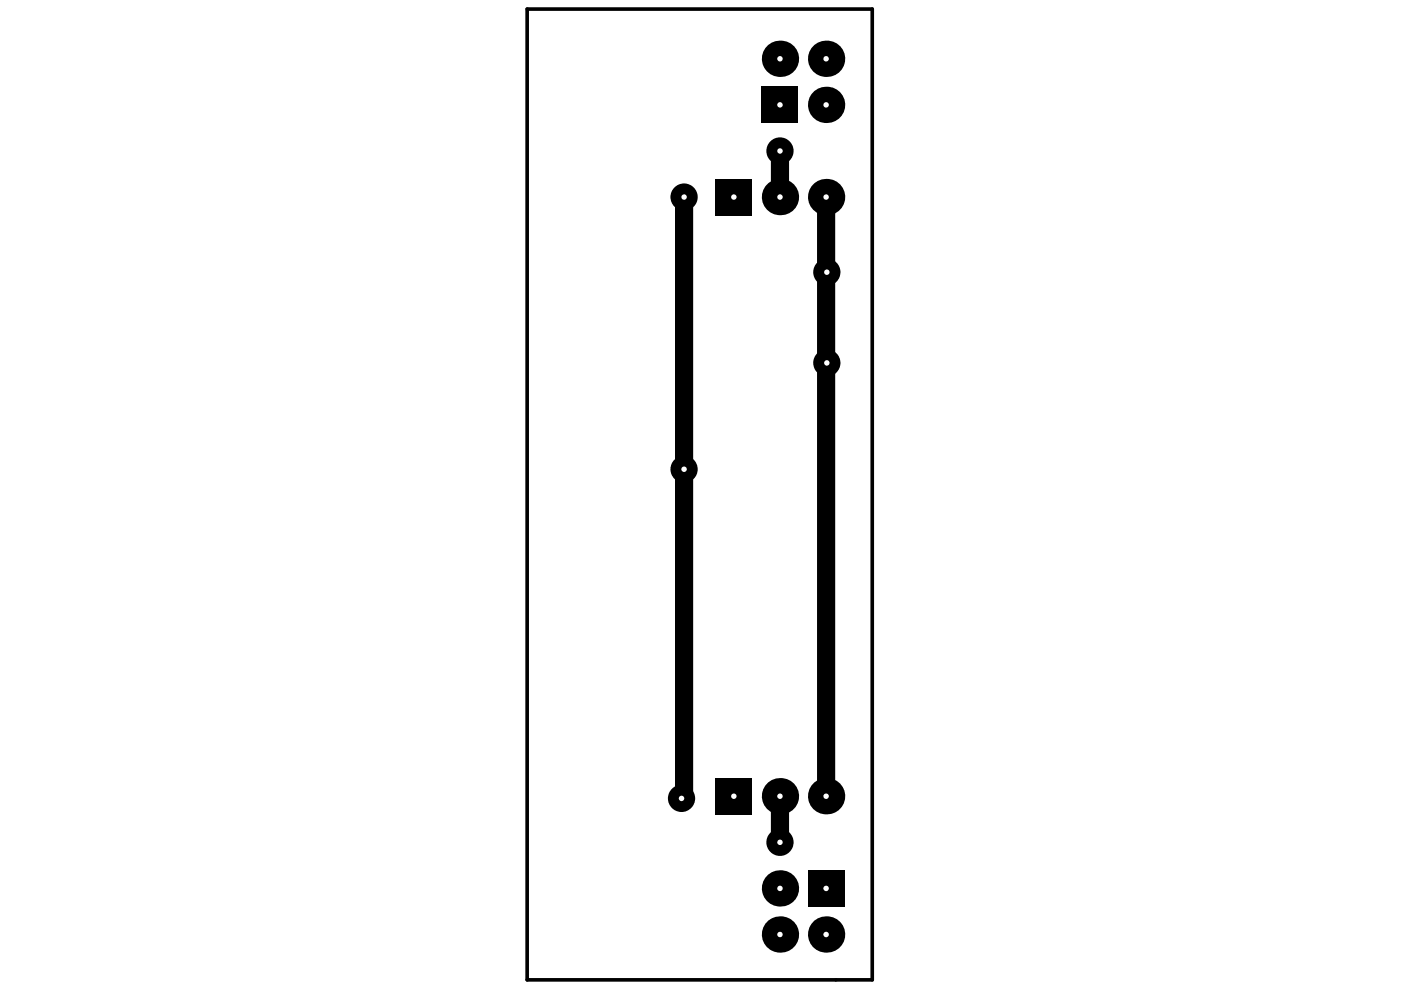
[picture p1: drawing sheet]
<svg xmlns="http://www.w3.org/2000/svg" width="297mm" height="210mm" viewBox="0 0 297 210" stroke-linecap="round" stroke-linejoin="round" font-family="sans-serif">
<path d="M111.8 1.9h73.1v205.9h-73.1z" fill="none" stroke="#000" stroke-width=".77"/>
<g fill="#fff">
<circle cx="144.5" cy="169.3" r=".58"/>
<circle cx="145" cy="99.5" r=".58"/>
<circle cx="145" cy="41.8" r=".58"/>
<circle cx="175.3" cy="57.7" r=".58"/>
<circle cx="175.3" cy="76.9" r=".58"/>
<circle cx="165.4" cy="178.6" r=".58"/>
<circle cx="165.4" cy="32" r=".58"/>
</g>
<path d="M165.4 32v9.8M145 41.8v126.9M175.2 41.8v127M165.4 168.8v9.8" fill="none" stroke="#000" stroke-width="3.9"/>
<circle cx="144.5" cy="169.3" r="2.89" fill="#000"/>
<circle cx="144.5" cy="169.3" r=".58" fill="#fff"/>
<circle cx="145" cy="99.5" r="2.89" fill="#000"/>
<circle cx="145" cy="99.5" r=".58" fill="#fff"/>
<circle cx="145" cy="41.8" r="2.89" fill="#000"/>
<circle cx="145" cy="41.8" r=".58" fill="#fff"/>
<circle cx="175.3" cy="57.7" r="2.89" fill="#000"/>
<circle cx="175.3" cy="57.7" r=".58" fill="#fff"/>
<circle cx="175.3" cy="76.9" r="2.89" fill="#000"/>
<circle cx="175.3" cy="76.9" r=".58" fill="#fff"/>
<circle cx="165.4" cy="178.6" r="2.89" fill="#000"/>
<circle cx="165.4" cy="178.6" r=".58" fill="#fff"/>
<circle cx="165.4" cy="32" r="2.89" fill="#000"/>
<circle cx="165.4" cy="32" r=".58" fill="#fff"/>
<circle cx="165.4" cy="188.4" r="3.9" fill="#000"/>
<circle cx="165.4" cy="188.4" r=".58" fill="#fff"/>
<circle cx="165.4" cy="198.1" r="3.9" fill="#000"/>
<circle cx="165.4" cy="198.1" r=".58" fill="#fff"/>
<path d="M171.3 184.5h7.7v7.7h-7.7z" fill-rule="evenodd" fill="#000"/>
<circle cx="175.2" cy="188.4" r=".58" fill="#fff"/>
<circle cx="175.2" cy="198.1" r="3.9" fill="#000"/>
<circle cx="175.2" cy="198.1" r=".58" fill="#fff"/>
<path d="M151.7 165h7.7v7.7h-7.7z" fill-rule="evenodd" fill="#000"/>
<circle cx="155.6" cy="168.8" r=".58" fill="#fff"/>
<circle cx="175.2" cy="168.8" r="3.9" fill="#000"/>
<circle cx="175.2" cy="168.8" r=".58" fill="#fff"/>
<circle cx="165.4" cy="168.8" r="3.9" fill="#000"/>
<circle cx="165.4" cy="168.8" r=".58" fill="#fff"/>
<path d="M151.7 37.9h7.7v7.7h-7.7z" fill-rule="evenodd" fill="#000"/>
<circle cx="155.6" cy="41.8" r=".58" fill="#fff"/>
<circle cx="165.4" cy="41.8" r="3.9" fill="#000"/>
<circle cx="165.4" cy="41.8" r=".58" fill="#fff"/>
<circle cx="175.2" cy="41.8" r="3.9" fill="#000"/>
<circle cx="175.2" cy="41.8" r=".58" fill="#fff"/>
<circle cx="175.2" cy="12.5" r="3.9" fill="#000"/>
<circle cx="175.2" cy="12.5" r=".58" fill="#fff"/>
<circle cx="165.4" cy="12.5" r="3.9" fill="#000"/>
<circle cx="165.4" cy="12.5" r=".58" fill="#fff"/>
<circle cx="175.2" cy="22.2" r="3.9" fill="#000"/>
<circle cx="175.2" cy="22.2" r=".58" fill="#fff"/>
<path d="M161.5 18.4h7.7v7.7h-7.7z" fill-rule="evenodd" fill="#000"/>
<circle cx="165.4" cy="22.2" r=".58" fill="#fff"/>
</svg>
